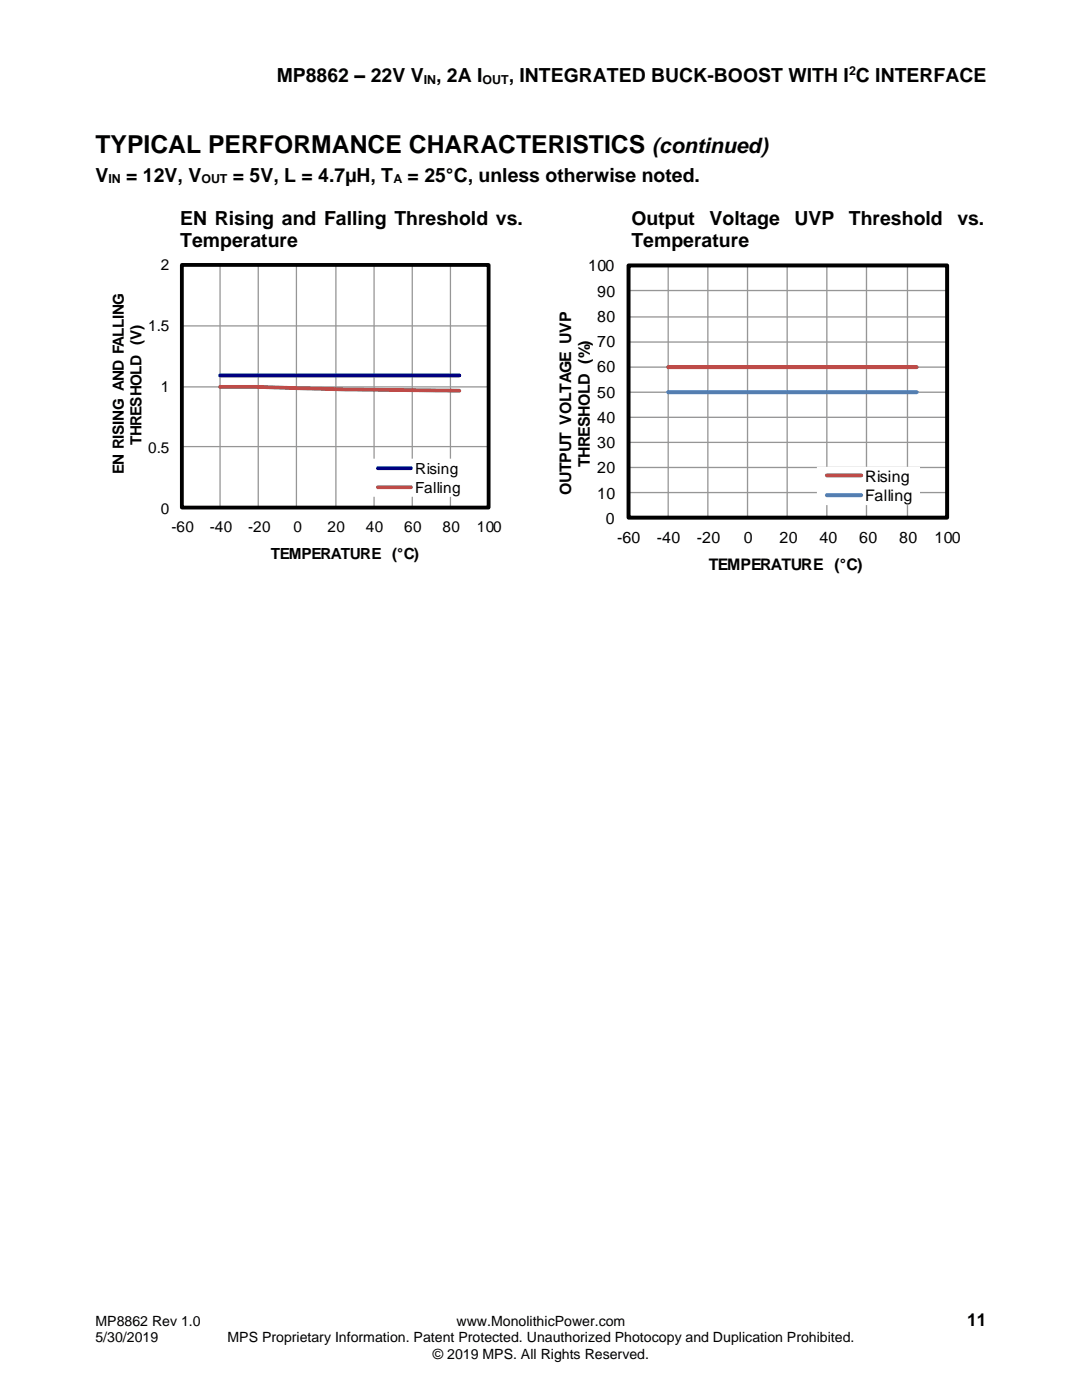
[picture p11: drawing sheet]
<svg xmlns="http://www.w3.org/2000/svg" width="216mm" height="279mm" viewBox="0 0 216 279" stroke-linecap="round" stroke-linejoin="round" font-family="sans-serif">
<defs><g id="words">
<text font-size="4.9" x="19" y="30.5">TYPICAL PERFORMANCE CHARACTERISTICS</text>
<text font-size="4.2" x="130.1" y="30.5">(continued)</text>
<g font-size="3.9">
<text x="55.2" y="16.3">MP8862 – 22V V , 2A I</text>
<text x="101.5" y="16.3">, INTEGRATED BUCK-BOOST WITH I C INTERFACE</text>
<text x="19" y="36.2">V</text>
<text x="25.2" y="36.2">= 12V, V</text>
<text x="46.5" y="36.2">= 5V, L = 4.7µH, T</text>
<text x="81.3" y="36.2">= 25°C, unless otherwise noted.</text>
<text x="36" y="44.9">EN Rising and Falling Threshold vs.</text>
<text x="126" y="44.9">Output</text>
<text x="141.6" y="44.9">Voltage</text>
<text x="158.5" y="44.9">UVP</text>
<text x="169.4" y="44.9">Threshold</text>
<text x="191" y="44.9">vs.</text>
<text x="36" y="49.4">Temperature</text>
<text x="126" y="49.4">Temperature</text>
</g>
<text font-size="3.5" x="193" y="264.5">11</text>
<g font-size="3.2">
<text x="117.4" y="54.1">100</text>
<text x="119.2" y="59.2">90</text>
<text x="119.2" y="64.2">80</text>
<text x="119.2" y="69.3">70</text>
<text x="119.2" y="74.3">60</text>
<text x="119.2" y="79.3">50</text>
<text x="119.2" y="89.4">30</text>
<text x="119.2" y="84.4">40</text>
<text x="117.7" y="93.2" transform="rotate(-90 117.7 93.2)">THRESHOLD (%)</text>
<text x="119.2" y="94.5">20</text>
<text x="114" y="98.8" transform="rotate(-90 114 98.8)">OUTPUT VOLTAGE UVP</text>
<text x="119.2" y="99.5">10</text>
<text x="172.7" y="96.2">Rising</text>
<text x="172.7" y="100.1">Falling</text>
<text x="120.9" y="104.5">0</text>
<text x="123.1" y="108.3">-60</text>
<text x="131.1" y="108.3">-40</text>
<text x="139.1" y="108.3">-20</text>
<text x="141.4" y="113.8">TEMPERATURE (°C)</text>
<text x="148.4" y="108.3">0</text>
<text x="155.5" y="108.3">20</text>
<text x="163.5" y="108.3">40</text>
<text x="171.5" y="108.3">60</text>
<text x="179.4" y="108.3">80</text>
<text x="186.5" y="108.3">100</text>
</g>
<g font-size="3.1">
<text x="32.1" y="54">2</text>
<text x="29.5" y="66.1">1.5</text>
<text x="32.1" y="78.2">1</text>
<text x="28.3" y="88.8" transform="rotate(-90 28.3 88.8)">THRESHOLD (V)</text>
<text x="24.7" y="94.6" transform="rotate(-90 24.7 94.6)">EN RISING AND FALLING</text>
<text x="29.5" y="90.4">0.5</text>
<text x="82.9" y="94.6">Rising</text>
<text x="82.9" y="98.4">Falling</text>
<text x="32.1" y="102.5">0</text>
<text x="34.2" y="106.1">-60</text>
<text x="41.9" y="106.1">-40</text>
<text x="49.5" y="106.1">-20</text>
<text x="58.5" y="106.1">0</text>
<text x="65.3" y="106.1">20</text>
<text x="73" y="106.1">40</text>
<text x="80.7" y="106.1">60</text>
<text x="88.3" y="106.1">80</text>
<text x="95.1" y="106.1">100</text>
<text x="54.1" y="111.5">TEMPERATURE (°C)</text>
</g>
<g font-size="2.8">
<text x="19" y="264.5">MP8862 Rev 1.0</text>
<text x="19" y="267.9">5/30/2019</text>
<text x="45.4" y="267.9">MPS Proprietary Information. Patent Protected. Unauthorized Photocopy and Duplication Prohibited.</text>
<text x="91.1" y="264.5">www.MonolithicPower.com</text>
<text x="86.4" y="271.2">© 2019 MPS. All Rights Reserved.</text>
</g>
<g font-size="2.5">
<text x="84.5" y="16.7">IN</text>
<text x="96.3" y="16.7">OUT</text>
<text x="169.4" y="14.9">2</text>
<text x="21.6" y="36.6">IN</text>
<text x="40.2" y="36.6">OUT</text>
<text x="78.5" y="36.6">A</text>
</g>
</g></defs>
<path d="M36.3 52.9h61.2v48.4M43.9 52.9v48.4M51.5 52.9v48.4M59.1 52.9v48.4M67 52.9v48.4M74.6 52.9v48.4M82.3 52.9v48.4M89.9 52.9v48.4M36.3 65h61.2M36.3 77.2h61.2M36.3 89.1h61.2" fill="none" stroke="#969696" stroke-width=".25"/>
<path d="M36.3 52.9h61.2v48.4h-61.2z" fill="none" stroke="#000" stroke-width=".76" stroke-linecap="butt"/>
<path d="M36.3 52.9v48.4h61.2" fill="none" stroke="#000" stroke-width=".25"/>
<path d="M43.9 74.9h47.8" fill="none" stroke="#000080" stroke-width=".76"/>
<path d="M43.9 77.2h7.6l17.3 .5 22.9 .3" fill="none" stroke="#be4b48" stroke-width=".76"/>
<path d="M74 91.5h18.8v7.6h-18.8z" fill-rule="evenodd" fill="#fff"/>
<path d="M75.4 93.4h6.6" fill="none" stroke="#000080" stroke-width=".76"/>
<path d="M75.4 97.2h6.6" fill="none" stroke="#be4b48" stroke-width=".76"/>
<g fill="none" stroke="#969696" stroke-width=".26">
<path d="M125.4 53h63.6v50.3M125.4 58h63.6M133.3 53v50.3M141.2 53v50.3M149.2 53v50.3M157.1 53v50.3M165 53v50.3M172.9 53v50.3M181.1 53v50.3M125.4 63.3h63.6M125.4 68.3h63.6M125.4 73.3h63.6"/>
<path d="M125.4 78.3h63.6M125.4 83.3h63.6M125.4 88.3h63.6M125.4 93.3h63.6M125.4 98.3h63.6"/>
</g>
<path d="M125.4 53h63.6v50.3h-63.6z" fill="none" stroke="#000" stroke-width=".79" stroke-linecap="butt"/>
<path d="M125.4 53v50.3h63.6" fill="none" stroke="#000" stroke-width=".26"/>
<path d="M133.3 73.3h49.6" fill="none" stroke="#be4b48" stroke-width=".79"/>
<path d="M133.3 78.3h49.6" fill="none" stroke="#4a7ebb" stroke-width=".79"/>
<path d="M163 93.2h20.6v7.6h-20.6z" fill-rule="evenodd" fill="#fff"/>
<path d="M165 94.9h6.8" fill="none" stroke="#be4b48" stroke-width=".79"/>
<path d="M165 98.8h6.8" fill="none" stroke="#4a7ebb" stroke-width=".79"/>
<use href="#words"/>
</svg>
